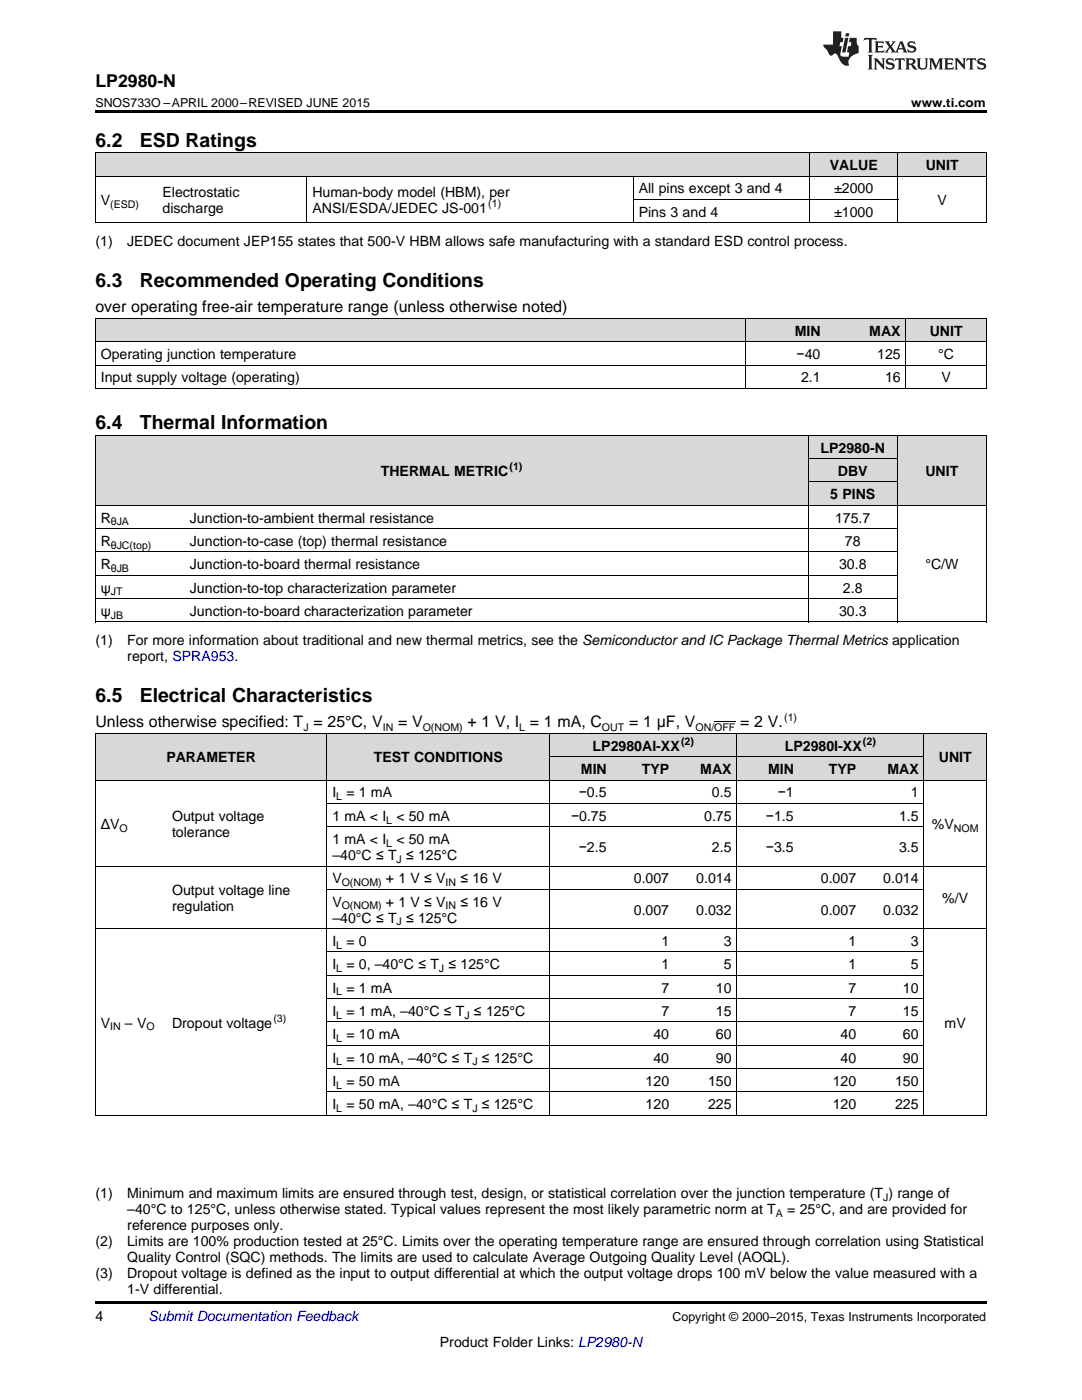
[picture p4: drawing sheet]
<svg xmlns="http://www.w3.org/2000/svg" width="216mm" height="279mm" viewBox="0 0 216 279" stroke-linecap="round" stroke-linejoin="round" font-family="sans-serif">
<defs><g id="words">
<g font-size="3.9">
<text x="19" y="29.3">6.2</text>
<text x="27.9" y="29.3">ESD Ratings</text>
<text x="19" y="57.2">6.3</text>
<text x="27.9" y="57.2">Recommended Operating Conditions</text>
<text x="19" y="85.7">6.4</text>
<text x="27.9" y="85.7">Thermal Information</text>
<text x="19" y="140">6.5</text>
<text x="27.9" y="140">Electrical Characteristics</text>
</g>
<text font-size="3.5" x="19" y="17.3">LP2980-N</text>
<g font-size="3.2">
<text x="19" y="62.3">over operating free-air temperature range (unless otherwise noted)</text>
<text x="19" y="145.2">Unless otherwise specified: T = 25°C, V</text>
<text x="79.4" y="145.2">= V</text>
<text x="93.3" y="145.2">+ 1 V, I = 1 mA, C</text>
<text x="125.5" y="145.2">= 1 μF, V</text>
<text x="147.7" y="145.2">= 2 V.</text>
</g>
<g font-size="2.8">
<text x="165.6" y="33.9">VALUE</text>
<text x="184.7" y="33.9">UNIT</text>
<text x="20.1" y="40.9">V</text>
<text x="32.4" y="39.3">Electrostatic</text>
<text x="62.3" y="39.3">Human-body model (HBM), per</text>
<text x="127.5" y="38.6">All pins except 3 and 4</text>
<text x="166.5" y="38.6">±2000</text>
<text x="187" y="40.9">V</text>
<text x="32.4" y="42.5">discharge</text>
<text x="62.3" y="42.5">ANSI/ESDA/JEDEC JS-001</text>
<text x="127.5" y="43.3">Pins 3 and 4</text>
<text x="166.5" y="43.3">±1000</text>
<text x="19" y="49.1">(1)</text>
<text x="25.4" y="49.1">JEDEC document JEP155 states that 500-V HBM allows safe manufacturing with a standard ESD control process.</text>
<text x="20.1" y="71.6">Operating junction temperature</text>
<text x="158.6" y="67">MIN</text>
<text x="159" y="71.6">−40</text>
<text x="173.5" y="67">MAX</text>
<text x="175" y="71.6">125</text>
<text x="185.5" y="67">UNIT</text>
<text x="187.2" y="71.6">°C</text>
<text x="20.1" y="76.3">Input supply voltage (operating)</text>
<text x="159.8" y="76.3">2.1</text>
<text x="176.6" y="76.3">16</text>
<text x="187.9" y="76.3">V</text>
<text x="76" y="95">THERMAL METRIC</text>
<text x="163.7" y="90.3">LP2980-N</text>
<text x="167.2" y="95">DBV</text>
<text x="184.6" y="95">UNIT</text>
<text x="165.7" y="99.6">5 PINS</text>
<text x="20.1" y="104.3">R</text>
<text x="37.9" y="104.3">Junction-to-ambient thermal resistance</text>
<text x="166.6" y="104.3">175.7</text>
<text x="20.1" y="108.9">R</text>
<text x="20.1" y="113.6">R</text>
<text x="37.9" y="108.9">Junction-to-case (top) thermal resistance</text>
<text x="37.9" y="113.6">Junction-to-board thermal resistance</text>
<text x="167.4" y="113.6">30.8</text>
<text x="168.6" y="108.9">78</text>
<text x="184.6" y="113.6">°C/W</text>
<text x="20.1" y="118.3">ψ</text>
<text x="37.9" y="118.3">Junction-to-top characterization parameter</text>
<text x="168.2" y="118.3">2.8</text>
<text x="20.1" y="122.9">ψ</text>
<text x="37.9" y="122.9">Junction-to-board characterization parameter</text>
<text x="167.4" y="122.9">30.3</text>
<text x="19" y="128.8">(1)</text>
<text x="25.4" y="128.8">For more information about traditional and new thermal metrics, see the Semiconductor and IC Package Thermal Metrics application</text>
<text x="25.4" y="131.9">report, SPRA953.</text>
<text x="118.3" y="149.8">LP2980AI-XX</text>
<text x="156.6" y="149.8">LP2980I-XX</text>
<text x="33.2" y="152.2">PARAMETER</text>
<text x="74.6" y="152.2">TEST CONDITIONS</text>
<text x="115.9" y="154.5">MIN</text>
<text x="128.1" y="154.5">TYP</text>
<text x="139.7" y="154.5">MAX</text>
<text x="153.2" y="154.5">MIN</text>
<text x="165.4" y="154.5">TYP</text>
<text x="177.1" y="154.5">MAX</text>
<text x="187.3" y="152.2">UNIT</text>
<text x="66.3" y="159.1">I</text>
<text x="69.1" y="159.1">= 1 mA</text>
<text x="115.5" y="159.1">−0.5</text>
<text x="142.1" y="159.1">0.5</text>
<text x="155.2" y="159.1">−1</text>
<text x="181.8" y="159.1">1</text>
<text x="20.1" y="165.4">ΔV</text>
<text x="34.3" y="163.8">Output voltage</text>
<text x="34.3" y="167">tolerance</text>
<text x="66.3" y="163.8">1 mA &lt; I</text>
<text x="79.1" y="163.8">&lt; 50 mA</text>
<text x="113.9" y="163.8">−0.75</text>
<text x="140.5" y="163.8">0.75</text>
<text x="152.8" y="163.8">−1.5</text>
<text x="179.4" y="163.8">1.5</text>
<text x="185.9" y="165.4">%V</text>
<text x="66.3" y="168.5">1 mA &lt; I</text>
<text x="66.3" y="171.6">–40°C ≤ T ≤ 125°C</text>
<text x="79.1" y="168.5">&lt; 50 mA</text>
<text x="115.5" y="170">−2.5</text>
<text x="142.1" y="170">2.5</text>
<text x="152.8" y="170">−3.5</text>
<text x="179.4" y="170">3.5</text>
<text x="34.3" y="178.6">Output voltage line</text>
<text x="66.3" y="176.3">V</text>
<text x="77" y="176.3">+ 1 V ≤ V</text>
<text x="91.9" y="176.3">≤ 16 V</text>
<text x="126.5" y="176.3">0.007</text>
<text x="138.9" y="176.3">0.014</text>
<text x="163.8" y="176.3">0.007</text>
<text x="176.2" y="176.3">0.014</text>
<text x="34.3" y="181.8">regulation</text>
<text x="66.3" y="180.9">V</text>
<text x="66.3" y="184.1">–40°C ≤ T ≤ 125°C</text>
<text x="77" y="180.9">+ 1 V ≤ V</text>
<text x="91.9" y="180.9">≤ 16 V</text>
<text x="126.5" y="182.5">0.007</text>
<text x="138.9" y="182.5">0.032</text>
<text x="163.8" y="182.5">0.007</text>
<text x="176.2" y="182.5">0.032</text>
<text x="188" y="180.2">%/V</text>
<text x="66.3" y="188.8">I</text>
<text x="69.1" y="188.8">= 0</text>
<text x="132" y="188.8">1</text>
<text x="144.4" y="188.8">3</text>
<text x="169.3" y="188.8">1</text>
<text x="181.8" y="188.8">3</text>
<text x="66.3" y="193.4">I</text>
<text x="69.1" y="193.4">= 0, –40°C ≤ T ≤ 125°C</text>
<text x="132" y="193.4">1</text>
<text x="144.4" y="193.4">5</text>
<text x="169.3" y="193.4">1</text>
<text x="181.8" y="193.4">5</text>
<text x="66.3" y="198.1">I</text>
<text x="66.3" y="202.7">I</text>
<text x="69.1" y="198.1">= 1 mA</text>
<text x="69.1" y="202.7">= 1 mA, –40°C ≤ T ≤ 125°C</text>
<text x="132" y="198.1">7</text>
<text x="132" y="202.7">7</text>
<text x="142.8" y="198.1">10</text>
<text x="142.8" y="202.7">15</text>
<text x="169.3" y="198.1">7</text>
<text x="169.3" y="202.7">7</text>
<text x="180.2" y="198.1">10</text>
<text x="180.2" y="202.7">15</text>
<text x="20.1" y="205.1">V</text>
<text x="24.9" y="205.1">– V</text>
<text x="34.3" y="205.1">Dropout voltage</text>
<text x="66.3" y="207.4">I</text>
<text x="69.1" y="207.4">= 10 mA</text>
<text x="130.4" y="207.4">40</text>
<text x="142.8" y="207.4">60</text>
<text x="167.7" y="207.4">40</text>
<text x="180.2" y="207.4">60</text>
<text x="188.5" y="205.1">mV</text>
<text x="66.3" y="212.1">I</text>
<text x="69.1" y="212.1">= 10 mA, –40°C ≤ T ≤ 125°C</text>
<text x="130.4" y="212.1">40</text>
<text x="142.8" y="212.1">90</text>
<text x="167.7" y="212.1">40</text>
<text x="180.2" y="212.1">90</text>
<text x="66.3" y="216.7">I</text>
<text x="66.3" y="221.4">I</text>
<text x="69.1" y="216.7">= 50 mA</text>
<text x="69.1" y="221.4">= 50 mA, –40°C ≤ T ≤ 125°C</text>
<text x="128.8" y="216.7">120</text>
<text x="128.8" y="221.4">120</text>
<text x="141.3" y="216.7">150</text>
<text x="141.3" y="221.4">225</text>
<text x="166.2" y="216.7">120</text>
<text x="166.2" y="221.4">120</text>
<text x="178.6" y="216.7">150</text>
<text x="178.6" y="221.4">225</text>
<text x="19" y="239.2">(1)</text>
<text x="25.4" y="239.2">Minimum and maximum limits are ensured through test, design, or statistical correlation over the junction temperature (T ) range of</text>
<text x="25.4" y="242.4">–40°C to 125°C, unless otherwise stated. Typical values represent the most likely parametric norm at T</text>
<text x="25.4" y="245.5">reference purposes only.</text>
<text x="157.1" y="242.4">= 25°C, and are provided for</text>
<text x="19" y="248.7">(2)</text>
<text x="25.4" y="248.7">Limits are 100% production tested at 25°C. Limits over the operating temperature range are ensured through correlation using Statistical</text>
<text x="25.4" y="251.9">Quality Control (SQC) methods. The limits are used to calculate Average Outgoing Quality Level (AOQL).</text>
<text x="19" y="255.1">(3)</text>
<text x="25.4" y="255.1">Dropout voltage is defined as the input to output differential at which the output voltage drops 100 mV below the value measured with a</text>
<text x="19" y="263.6">4</text>
<text x="25.4" y="258.2">1-V differential.</text>
<text x="87.8" y="268.9">Product Folder Links: LP2980-N</text>
</g>
<text font-size="2.8" fill="#0000c8" x="29.6" y="263.6">Submit Documentation Feedback</text>
<g font-size="2.5">
<text x="19" y="21.4">SNOS733O –APRIL 2000–REVISED JUNE 2015</text>
<text x="181.8" y="21.4">www.ti.com</text>
<text x="134.2" y="263.6">Copyright © 2000–2015, Texas Instruments Incorporated</text>
</g>
<g font-size="2.1">
<text x="22" y="41.5">(ESD)</text>
<text x="97.4" y="41.4">(1)</text>
<text x="101.7" y="93.8">(1)</text>
<text x="22.1" y="104.8">θJA</text>
<text x="22.1" y="109.5">θJC(top)</text>
<text x="22.1" y="114.2">θJB</text>
<text x="22.1" y="118.8">JT</text>
<text x="22.1" y="123.5">JB</text>
<text x="156.5" y="143.9">(1)</text>
<text x="60.5" y="145.8">J</text>
<text x="76.4" y="145.8">IN</text>
<text x="84.3" y="145.8">O(NOM)</text>
<text x="103.6" y="145.8">L</text>
<text x="120.1" y="145.8">OUT</text>
<text x="135.9" y="148.7">(2)</text>
<text x="138.8" y="145.8">ON/OFF</text>
<text x="172.2" y="148.7">(2)</text>
<text x="67.1" y="159.7">L</text>
<text x="23.8" y="165.9">O</text>
<text x="77.1" y="164.4">L</text>
<text x="190.3" y="165.9">NOM</text>
<text x="77.1" y="169">L</text>
<text x="79.1" y="172.2">J</text>
<text x="68.2" y="176.8">O(NOM)</text>
<text x="88.9" y="176.8">IN</text>
<text x="68.2" y="181.5">O(NOM)</text>
<text x="79.1" y="184.7">J</text>
<text x="88.9" y="181.5">IN</text>
<text x="67.1" y="189.3">L</text>
<text x="67.1" y="194">L</text>
<text x="87.6" y="194">J</text>
<text x="54.6" y="203.9">(3)</text>
<text x="67.1" y="198.6">L</text>
<text x="67.1" y="203.3">L</text>
<text x="92.7" y="203.3">J</text>
<text x="22" y="205.6">IN</text>
<text x="29.2" y="205.6">O</text>
<text x="67.1" y="208">L</text>
<text x="67.1" y="212.6">L</text>
<text x="94.3" y="212.6">J</text>
<text x="67.1" y="217.3">L</text>
<text x="67.1" y="221.9">L</text>
<text x="94.3" y="221.9">J</text>
<text x="176.2" y="239.7">J</text>
<text x="154.8" y="242.9">A</text>
</g>
</g></defs>
<g fill="#d8d8d8">
<path d="M19 146.4h14.3v9.4h-14.3z"/>
<path d="M33.3 146.4h32v9.4h-32z"/>
<path d="M65.3 146.4h44.4v9.4h-44.4z"/>
<path d="M109.7 151.1h12.5v4.7h-12.5z"/>
<path d="M122.2 151.1h12.4v4.7h-12.4z"/>
<path d="M134.6 151.1h12.4v4.7h-12.4z"/>
<path d="M147 151.1h12.5v4.7h-12.5z"/>
<path d="M159.5 151.1h12.4v4.7h-12.4z"/>
<path d="M171.9 151.1h12.5v4.7h-12.5z"/>
<path d="M184.4 146.4h12.4v9.4h-12.4z"/>
<path d="M109.7 146.4h12.5v4.7h-12.5z"/>
<path d="M122.2 146.4h12.4v4.7h-12.4z"/>
<path d="M134.6 146.4h12.4v4.7h-12.4z"/>
<path d="M147 146.4h12.5v4.7h-12.5z"/>
<path d="M159.5 146.4h12.4v4.7h-12.4z"/>
<path d="M171.9 146.4h12.5v4.7h-12.5z"/>
<path d="M19 86.9h17.8v14h-17.8z"/>
<path d="M36.8 86.9h124.5v14h-124.5z"/>
<path d="M161.3 96.2h17.8v4.7h-17.8z"/>
<path d="M179.1 86.9h17.7v14h-17.7z"/>
<path d="M161.3 91.6h17.8v4.6h-17.8z"/>
<path d="M161.3 86.9h17.8v4.7h-17.8z"/>
<path d="M19 63.6h129.8v4.7h-129.8z"/>
<path d="M148.8 63.6h16v4.7h-16z"/>
<path d="M164.8 63.6h16v4.7h-16z"/>
<path d="M180.8 63.6h16v4.7h-16z"/>
<path d="M19 30.6h12.4v4.6h-12.4z"/>
<path d="M31.4 30.6h29.9v4.6h-29.9z"/>
<path d="M61.3 30.6h65.1v4.6h-65.1z"/>
<path d="M126.4 30.6h35.2v4.6h-35.2z"/>
<path d="M161.6 30.6h17.6v4.6h-17.6z"/>
<path d="M179.2 30.6h17.6v4.6h-17.6z"/>
</g>
<g fill="#000">
<path d="M19 22h177.8v.5h-177.8zM19 44.5h.2zM61.2 44.5h.1zM126.3 44.5h.1zM161.5 44.5h.1zM179.1 44.5h.1zM196.7 44.5h.1zM19 77.5l.2 .1zM180.7 77.5l.1 .1zM196.7 77.5l.1 .1zM19 124.1l.2 .1zM161.2 124.1l.1 .1z"/>
<path d="M179 124.1l.1 .1zM196.7 124.1l.1 .1zM19 259.7h177.8v.5h-177.8z"/>
</g>
<g fill="none" stroke="#000" stroke-width=".2">
<path d="M19 35.2h177.8M19 30.5h177.8M19.1 30.5v14M61.2 35.2v9.3M126.3 35.2v9.3M126.4 39.8h52.8M161.6 30.5v14M179.2 30.5v14M196.8 30.5v14M19 44.5h177.8M19 63.6h177.8v14M19 77.5h177.8"/>
<path d="M19 72.9h177.8M19 68.2h177.8M19.1 63.6v14M148.8 63.6v14M180.8 63.6v14M19 86.9h177.8M19.1 86.9v37.3M161.2 86.9v37.3M161.3 96.2h17.8M161.3 91.5h17.8M179 86.9v37.3M196.8 86.9v37.3"/>
<path d="M19 119.5h160.1M19 114.8h160.1M19 110.2h160.1M19 105.5h160.1M19 100.8h177.8M19 124.1h177.8M19 155.7h177.8M19 146.4h177.8M19.1 146.4v76.2M65.2 146.4v76.2M109.7 146.4v76.2M109.7 151h74.7"/>
<path d="M147 146.4v76.2M184.3 146.4v76.2M196.8 146.4v76.2M19 172.8h177.8M65.3 177.5h119.1M65.3 165h119.1M65.3 160.4h119.1M19 185.3h177.8M65.3 199.3h119.1M65.3 194.6h119.1M65.3 190h119.1M65.3 217.9h119.1"/>
<path d="M65.3 213.3h119.1M65.3 208.6h119.1M65.3 204h119.1M19 222.6h177.8"/>
</g>
<g fill="#231f20">
<path d="M172.5 7.6l-.1 .5 .4-.2h.6v.1v2.1l-.2 .4h.9l-.2-.4v-2.1l.1-.1h.5l.5 .2-.2-.5zM174.5 8.3l.2 .3v1.5l-.2 .4h1.8l.2-.6a1.04 1.04 0 0 1-1.3 .2v-.7h.6l.3 .2v-.6l-.3 .2h-.6v-.6l.8-.1 .4 .3-.2-.5zM176.5 8.3l.9 1.1-.9 1.1h.8l-.2-.2 .4-.7 .5 .7-.2 .2h1.5l-.2-.2 .2-.4h.9l.1 .4-.2 .2h1l-.3-.3-.7-1.9h-.5l-.9 2-.8-1 .9-1h-.8l.1 .3-.4 .5-.3-.6 .1-.2zM179.7 8.6l.4 1h-.7zM181.3 8.4a.63 .63 0 0 0-.2 .7 .63 .63 0 0 0 .6 .4l.6 .2 .1 .2a.75 .75 0 0 1-.7 .4 .75 .75 0 0 1-.6-.5l.1 .7 .1-.1a1.11 1.11 0 0 0 1.5-.6 1.13 1.13 0 0 0-1.2-.8l-.1-.4a1.04 1.04 0 0 1 1.2 .2l-.2-.5-.2 .1-.4-.2zM173.2 10.9l.2 .4v2.2l-.2 .4h1l-.3-.4v-2.2l.3-.4zM174.3 11.6l.3 .4v1.5l-.3 .4h.8l-.2-.4v-1.3l1.5 1.7v-1.9l.2-.4h-.7l.2 .4v.9l-1.1-1.3zM177 11.8a.62 .62 0 0 0-.2 .7 .62 .62 0 0 0 .6 .4l.6 .1 .1 .3a.76 .76 0 0 1-.7 .3 .76 .76 0 0 1-.7-.4l.2 .7 .1-.1a1.11 1.11 0 0 0 1.5-.6 1.13 1.13 0 0 0-1.2-.8l-.1-.4a1.04 1.04 0 0 1 1.2 .2l-.2-.6-.2 .1-.5-.1zM178.7 11.6l-.2 .6a.61 .61 0 0 1 .8-.3v1.6l-.2 .4h.9l-.2-.4v-1.6a.63 .63 0 0 1 .7 .3l-.1-.6zM180.6 11.6l.3 .4v1.5l-.3 .4h1l-.2-.2-.1-.8 .6 .2a.76 .76 0 0 0 1.2 .7l-1-1a.58 .58 0 0 0 .6-.5 .58 .58 0 0 0-.5-.6zM181.4 11.9h.1a.45 .45 0 0 1 .5 .1 .45 .45 0 0 1 .1 .5l-.8 .2zM182.9 11.6l.2 .2a2.17 2.17 0 0 0 .3 1.9 .99 .99 0 0 0 1.6-.6v-1.1l.2-.4h-.7l.2 .2a1.92 1.92 0 0 1-.2 1.8 .6 .6 0 0 1-.9-.5v-1.1l.2-.4zM185.4 11.6l.2 .4v1.5l-.2 .4h.7l-.2-.4v-1.4l.8 1.8 .8-1.8v1.4l-.2 .4h.9l-.2-.4v-1.5l.2-.4h-.8l-.6 1.5-.6-1.5zM188.4 11.6l.2 .4v1.5l-.2 .4h1.8l.1-.6a1.04 1.04 0 0 1-1.2 .1v-.6h.5l.4 .2v-.6l-.4 .2h-.5v-.7h.8l.3 .3-.1-.6zM190.5 11.6l.2 .4v1.5l-.2 .4h.7l-.2-.4v-1.3l1.5 1.7v-1.9l.2-.4h-.7l.2 .4v.9l-1.1-1.3zM192.9 11.6l-.1 .6a.61 .61 0 0 1 .7-.3l.1 1.6-.3 .4h1l-.3-.4 .1-1.6a.63 .63 0 0 1 .7 .3l-.1-.6zM195.2 11.8a.62 .62 0 0 0-.2 .7 .62 .62 0 0 0 .6 .4l.6 .1 .1 .3a.76 .76 0 0 1-.7 .3 .76 .76 0 0 1-.6-.4l.1 .7 .1-.1a1.11 1.11 0 0 0 1.6-.6 1.13 1.13 0 0 0-1.3-.8l-.1-.4a1.04 1.04 0 0 1 1.2 .2l-.1-.6-.2 .1-.5-.1z"/>
<path d="M166.2 6.3v2.6h-1.9v.4l.8 .9a.91 .91 0 0 0 1 .8 .56 .56 0 0 1 .5-.3 .56 .56 0 0 1 .5 .3l.4 .8a1.53 1.53 0 0 0 1.9 1.2 1.54 1.54 0 0 1 1-2.1l.9-.3v-1.4a1.52 1.52 0 0 1-.4-1.6h-1.3l-.2 .8h.5l-.2 .8h-.5l-.1 1v.2l.4 .1-.2 .8a1.93 1.93 0 0 1-1.6-.3l.3-1.8h-.5l.2-.8h.4l.2-.8h-.4v-1.3zM168.6 7.6l-.6 2.9h.7l.6-2.9zM168.8 6.6l-.1 .7h.6l.2-.7z"/>
</g>
<path d="M142.5 144.1h4.3" fill="none" stroke="#000" stroke-width=".2"/>
<use href="#words"/>
</svg>
